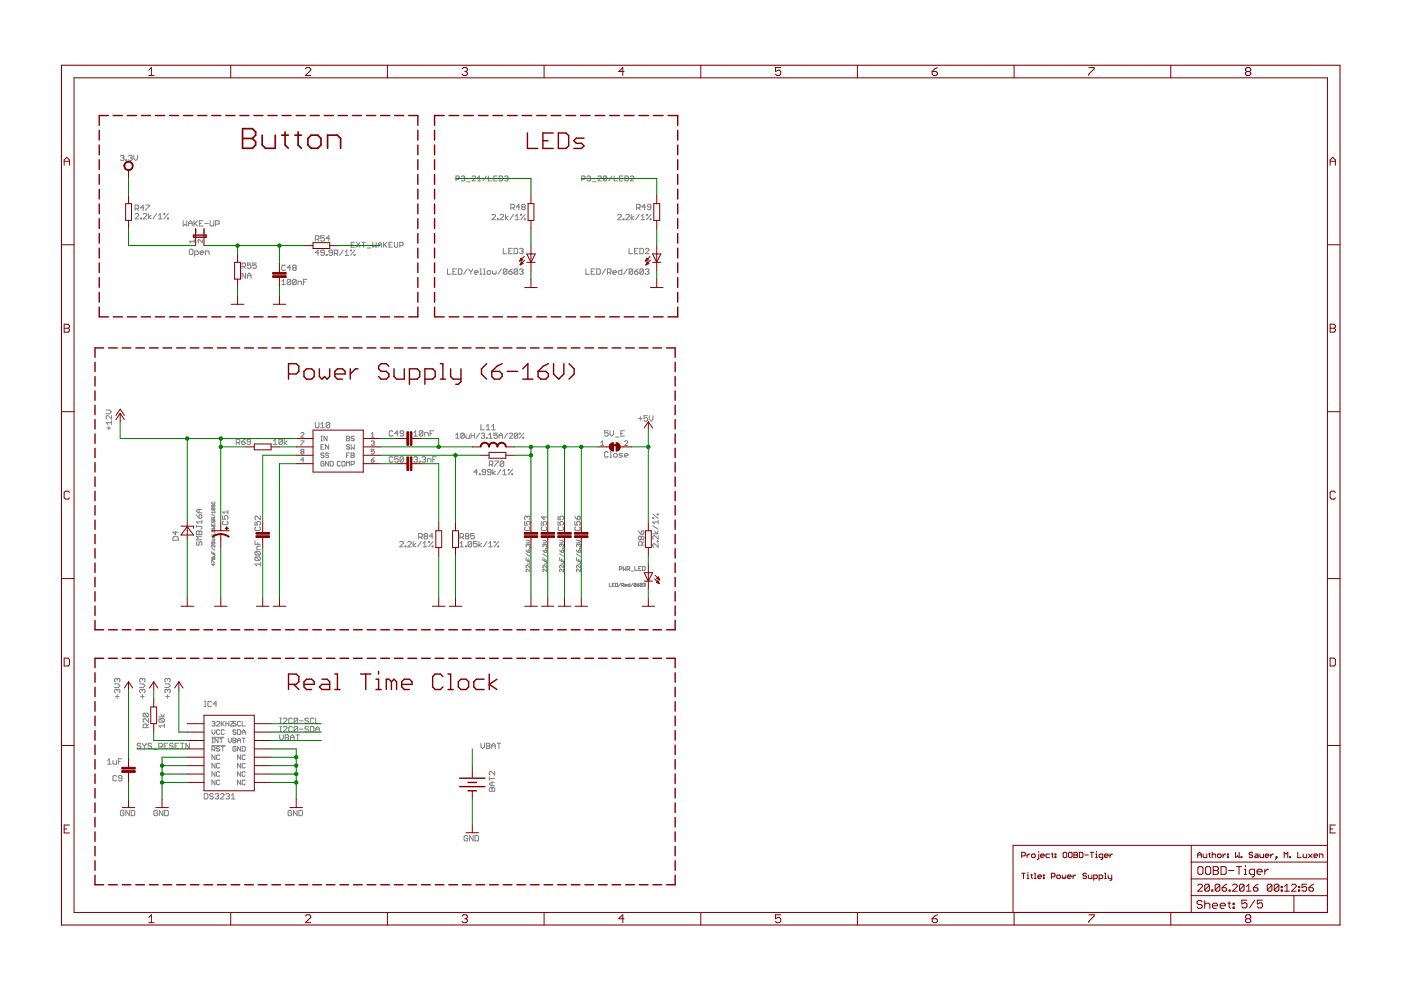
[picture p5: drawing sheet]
<svg xmlns="http://www.w3.org/2000/svg" width="420mm" height="297mm" viewBox="0 0 420 297" stroke-linecap="round" stroke-linejoin="round" font-family="sans-serif">
<g fill="none" stroke="#808080" stroke-width=".3">
<path d="M36.1 46.8l.3-.3h.5l.3 .3-.3 .5M36.6 47.3h.3M36.9 47.3l.3 .3-.3 .5h-.5l-.3-.2M37.7 47.9h.3v.2h-.3zM38.5 46.8l.3-.3h.5l.3 .3-.3 .5M39.1 47.3h.2M39.3 47.3l.3 .3-.3 .5h-.5l-.3-.2M40.2 46.5v1.1l.5 .5 .5-.5v-1.1M136.8 53.7h.7l.2-.2-.2-.8h-.7v1.5M138.4 53l.2-.3h.5l.3 .3-.3 .5M138.9 53.5h.2M139.1 53.5l.3 .2-.3 .5-.7-.2"/>
<path d="M140 54.5h1M141.6 53l.3-.3h.4l.3 .3v.3l-1 .9h1M143.2 53.3l.5-.6v1.5M143.2 54.2h1M145.8 52.7l-1 1.5M146.5 52.7v1.5h1M148.1 53.5h.5M149.1 52.7h-1v1.5h1M149.7 52.7h.8l.2 .3v1l-.2 .2h-.8zM151.3 53l.3-.3h.5l.2 .3-.2 .5M151.8 53.5h.3M152.1 53.5l.2 .2-.2 .5h-.5l-.3-.2"/>
<path d="M174.5 53.7h.7l.3-.2v-.5l-.3-.3h-.7v1.5M176.1 53l.2-.3h.5l.3 .3-.3 .5M176.6 53.5h.2M176.8 53.5l.3 .2-.3 .5-.7-.2M177.7 54.5h1M179.3 53l.3-.3h.5l.2 .3v.3l-1 .9h1M181.9 53l-.2-.3h-.5l-.2 .3v1M181.9 53v1l-.2 .2h-.5l-.2-.2M181.9 53l-.9 1M183.6 52.7l-1 1.5M184.2 52.7v1.5h1M185.8 53.5h.5"/>
<path d="M186.8 52.7h-1v1.5h1M187.4 52.7h.8l.2 .3v1l-.2 .2h-.8zM189 53l.3-.3h.5l.2 .3v.3l-1 .9h1M40.5 64.3l.3-.3h.5l.3 .3v.2l-1.1 1.1h1.1M40.5 62.6h.8l.3-.3v-.5l-.3-.3h-.8v1.6M41 62.6l.6 .5M42.1 65.3h.3v.3h-.3zM42.9 64.3l.3-.3h.6l.2 .3v.2l-1.1 1.1h1.1M43.2 62.3h-1.1l.8-.8v1.6M43.8 61.5h1v.3l-1 1v.3M44.6 64v1.6M45.4 64.5l-.8 .6 .8 .5"/>
<path d="M47 64l-1.1 1.6M47.5 65.6h1.1M47.5 64.5l.6-.5v1.6M49.1 64h.3v.3h-.3zM50.2 65.3h.3v.3h-.3zM50.5 64l-1.4 1.6M54.9 66.1v1.7l.6-.6 .5 .6v-1.7M56.6 67.8v-1.1l.5-.6 .5 .6v1.1M56.6 67h1M57 74.7h.6l.2 .3v1l-.2 .3h-.6l-.2-.3v-1zM58.2 66.1v1.7M58.3 72.3h-1.4l.4 .5"/>
<path d="M58.3 71.9v.9M58.4 76.3h.8l.3-.3v-.5l-.3-.3h-.8v1.6M58.4 67l.8 .8M59.2 66.1l-1 1.1M59.8 67h.5M60 75.8h1.1l-.3-.6h-.5l-.3 .3v.5l.3 .3h.5M60.8 71.9v.9l-1-.9-.4 .2 .2 .7M60.9 66.1h-1.1v1.7h1.1M61.4 67h1.1M61.6 76.3v-1.1h.8l.3 .3v.8M63 66.1v1.4l.3 .3h.5l.3-.3v-1.4M64.7 67.2h.8l.2-.2v-.6l-.2-.3h-.8v1.7"/>
<path d="M72.6 79.9h.8l.2-.2v-.6l-.2-.3h-.8v1.7M73.1 79.9l.5 .6M75.3 78.8h-1.1v.9l.8-.3 .3 .3v.5l-.3 .3h-.5l-.3-.3M76.9 78.8h-1.1v.9l.5-.3 .6 .3v.5l-.3 .3h-.5l-.3-.3M85.6 79.7l-.3-.2h-.5l-.3 .2v1.1l.3 .3h.5l.3-.3M94.6 71.7h.8l.3-.2v-.6l-.3-.2h-.8v1.6M95.1 71.7l.6 .6M95.7 75.8h-1.1l.8-.8v1.6M97.3 75.8h-.8l-.3-.3 .3-.5h.5l.3 .2v1.1l-.3 .3h-.5l-.3-.3M97.3 70.7h-1.1v.8l.8-.3 .3 .3v.5l-.3 .3h-.5l-.3-.3M97.8 76.3h.3v.3h-.3zM98.9 71.5h-1.1l.8-.8v1.6"/>
<path d="M99.7 75.8h-.8l-.3-.3 .3-.5h.5l.3 .2v1.1l-.3 .3h-.5l-.3-.3M100.2 76h.8l.3-.2v-.6l-.3-.2h-.8v1.6M100.8 76l.5 .6M102.9 75l-1 1.6M103.5 76.6h1.1M103.5 75.5l.5-.5v1.6M105.1 75h.3v.2h-.3zM105.3 73.4h.5M106.2 76.3h.2v.3h-.2zM106.3 72.6h-1v1.5h1M106.4 75l-1.3 1.6M106.9 72.6l1 1.5"/>
<path d="M107.9 72.6l-1 1.5M108.6 72.6h1M109.1 72.6v1.5M110.2 74.3h1M111.8 72.6v1.5l.5-.5 .5 .5v-1.5M113.4 73.4h1M113.4 74.1v-1l.5-.5 .5 .5v1M115 72.6v1.5M115.3 73.4l.7 .7M116 72.6l-1 1M116.7 73.4h.5M117.6 72.6h-.9v1.5h.9"/>
<path d="M118.3 72.6v1.3l.2 .2h.5l.3-.2v-1.3M119.9 73.6h.7l.3-.2v-.5l-.3-.3h-.7v1.5M147.5 64.5l.3-.2h.5l.3 .2v.3l-1.1 1.1h1.1M149.1 65.6h.3v.3h-.3zM149.9 64.5l.3-.2h.6l.2 .2v.3l-1.1 1.1h1.1M150.9 74.4v1.7h1.1M151.6 64.3v1.6M152.4 64.8l-.8 .5 .8 .6M152.6 75.2h.5M153.2 62.3h.8l.3-.3v-.5l-.3-.3h-.8v1.6M153.6 74.4h-1v1.7h1M153.7 62.3l.6 .5"/>
<path d="M154 64.3l-1.1 1.6M154.2 74.4h.8l.3 .3v1.1l-.3 .3h-.8zM154.5 65.9h1.1M154.5 64.8l.6-.5v1.6M155.8 74.7l.3-.3h.5l.3 .3-.3 .5M155.9 62h-1.1l.8-.8v1.6M156.2 64.3h.2v.2h-.2zM156.3 75.2h.3M156.6 75.2l.3 .3-.3 .6h-.5l-.3-.3M156.7 62l-.3-.2 .3-.6h.5l.3 .3-.3 .5M156.7 62l-.3 .3 .3 .5h.5l.3-.2-.3-.6M156.7 62h.5"/>
<path d="M157.2 65.6h.3v.3h-.3zM157.5 64.3l-1.3 1.6M185.2 64.5l.3-.2h.6l.2 .2v.3l-1.1 1.1h1.1M186.9 65.6h.2v.3h-.2zM187.7 64.5l.2-.2h.6l.2 .2v.3l-1 1.1h1M188.7 74.4v1.7h1M189.3 64.3v1.6M190.1 64.8l-.8 .5 .8 .6M190.3 75.2h.5M190.9 62.3h.8l.3-.3v-.5l-.3-.3h-.8v1.6M191.3 74.4h-1v1.7h1M191.5 62.3l.5 .5"/>
<path d="M191.7 64.3l-1.1 1.6M191.9 74.4h.8l.3 .3v1.1l-.3 .3h-.8zM192.3 65.9h1M192.3 64.8l.5-.5v1.6M193.5 74.7l.3-.3h.5l.3 .3v.3l-1.1 1.1h1.1M193.6 62h-1.1l.8-.8v1.6M193.9 64.3h.2v.2h-.2zM195 65.6h.2v.3h-.2zM195.2 62h-.8l-.2-.2 .2-.6h.6l.2 .3v1.1l-.2 .2h-.6l-.2-.2M195.2 64.3l-1.3 1.6M73.6 81.9v1.6l-1-1.6v1.6M74.2 83.5v-1.1l.5-.5 .6 .5v1.1"/>
<path d="M74.2 82.7h1.1M84.5 84.3l.5-.6v1.6M84.5 85.3h1.1M87.2 84v1.1l-.3 .2h-.5l-.3-.2M87.2 84l-.3-.3h-.5l-.3 .3v1.1M87.2 84l-1.1 1.1M87.2 80.3h-1.1l.8-.8v1.6M88 80.3l-.2-.3 .2-.5h.6l.2 .2-.2 .6M88 80.3l-.2 .2 .2 .6h.6l.2-.3-.2-.5M88 80.3h.6M88.8 84v1.1l-.2 .2h-.6l-.2-.2M88.8 84l-.2-.3h-.6l-.2 .3v1.1"/>
<path d="M88.8 84l-1 1.1M89.4 85.3v-1h.8l.2 .2v.8M91 84.5h.5M92.1 83.7h-1.1v1.6M134.2 80.6v1.6h1.1M135.8 81.4h.6M136.9 80.6h-1.1v1.6h1.1M137.4 80.6h.8l.3 .3v1l-.3 .3h-.8zM140.1 80.6l-1 1.6M140.7 80.6l.5 .8M141.2 81.4v.8M141.8 80.6l-.6 .8"/>
<path d="M142.3 81.7h1.1l-.3-.6h-.5l-.3 .3v.5l.3 .3h.5M143.9 82.2h.6M143.9 80.6h.3v1.6M145 82.2h.5M145 80.6h.3v1.6M146.3 81.1h.6l.3 .3v.5l-.3 .3h-.6l-.2-.3v-.5zM147.7 81.1v.8l.3 .3 .3-.3 .2 .3 .3-.3v-.8M150.4 80.6l-1.1 1.6M152 80.9v1l-.3 .3h-.5l-.3-.3M152 80.9l-.3-.3h-.5l-.3 .3v1M152 80.9l-1.1 1M152.6 81.4h.8l.2 .5-.2 .3h-.6l-.2-.3z"/>
<path d="M153.6 80.6l-1 .8M155.3 80.9v1l-.3 .3h-.5l-.3-.3M155.3 80.9l-.3-.3h-.5l-.3 .3v1M155.3 80.9l-1.1 1M155.8 80.9l.3-.3h.5l.3 .3-.3 .5M156.3 81.4h.3M156.6 81.4l.3 .3-.3 .5h-.5l-.3-.3M175.7 80.6v1.6h1.1M177.3 81.4h.6M178.4 80.6h-1.1v1.6h1.1M178.9 80.6h.8l.3 .3v1l-.3 .3h-.8zM181.6 80.6l-1 1.6"/>
<path d="M182.2 81.7h.8l.3-.3v-.5l-.3-.3h-.8v1.6M182.7 81.7l.6 .5M183.8 81.7h1.1l-.3-.6h-.5l-.3 .3v.5l.3 .3h.5M186.5 80.6v1.6h-.8l-.3-.3v-.5l.3-.3h.8M188.1 80.6l-1.1 1.6M189.7 80.9v1l-.2 .3h-.6l-.2-.3M189.7 80.9l-.2-.3h-.6l-.2 .3v1M189.7 80.9l-1 1M190.3 81.4h.8l.2 .5-.2 .3h-.6l-.2-.3zM191.3 80.6l-1 .8M193 80.9v1l-.3 .3h-.5l-.3-.3M193 80.9l-.3-.3h-.5l-.3 .3v1"/>
<path d="M193 80.9l-1.1 1M193.5 80.9l.3-.3h.5l.3 .3-.3 .5M194.1 81.4h.2M194.3 81.4l.3 .3-.3 .5h-.5l-.3-.3M31.8 122.9h1.1l.5 .5-.5 .6h-1.1M32.1 128.3h1.1M32.6 127.8v1M33.4 126.7h-1.6l.6 .5M33.4 124.5v1.1l-1-1.1-.6 .3v.5l.3 .3M33.4 126.2v1M70.8 132.7h.8l.3-.3v-.5l-.3-.3h-.8v1.6M71.4 132.7l.5 .5"/>
<path d="M72.5 132.4h.8l.3 .6-.3 .2h-.6l-.2-.2zM73.6 131.6l-1.1 .8M75.2 132.4h-.8l-.3-.2 .3-.6h.5l.3 .3v1.1l-.3 .2h-.5l-.3-.2M82 132.2l.5-.6v1.6M82 133.2h1.1M84.7 131.9v1.1l-.3 .2h-.5l-.3-.2M84.7 131.9l-.3-.3h-.5l-.3 .3v1.1M84.7 131.9l-1.1 1.1M85.2 131.6v1.6M86 132.2l-.8 .5 .8 .5M90.2 129.9l.3-.3 .6 .3-.9 1.1h.9M90.2 132.1h.9l-.9 1.4"/>
<path d="M90.5 135.4l-.3-.3 .3-.4 .6 .2-.2 .5M90.5 135.4l-.3 .2 .3 .5 .6-.3-.2-.4M90.5 135.4h.4M91.1 137.9h-.9l.7-.7v1.4M94.6 126.6v1.4l.2 .2h.6l.3-.2v-1.4M96.2 128.2h1.1M96.2 127.1l.5-.5v1.6M96.2 130.7h.5M96.2 132.1h.5M96.2 133.9h.5M96.5 130.7v1.4M97.2 133.3h-1v1.3h1"/>
<path d="M97.2 138.5l-.3-.2-.7 .2v.9l.3 .3h.4l.3-.3v-.4h-.5M97.2 136l-.3-.2-.7 .2 .3 .5h.4l.3 .2-.3 .5-.7-.3M98.1 130.7v1.4l-.9-1.4v1.4M98.6 136l-.7-.2-.3 .4 .3 .3h.4l.3 .4-.3 .3h-.4l-.3-.3M98.6 133.3v1.3l-1-1.3v1.3M98.6 138.3v1.4l-1-1.4v1.4M98.9 126.9l-.3-.3h-.5l-.3 .3v1.1M98.9 126.9v1.1l-.3 .2h-.5l-.3-.2M98.9 126.9l-1.1 1.1M99 138.3h.7l.2 .2v.9l-.2 .3h-.7zM102.1 138.5l-.3-.2h-.4l-.2 .2v.9l.2 .3 .7-.3M102.5 138.5l.3-.2 .7 .2v.9l-.3 .3-.7-.3z"/>
<path d="M103.9 130.7h.7l.2 .3-.2 .4 .2 .5-.2 .2h-.7zM103.9 136.5h.5M103.9 139.7v-1.4l.5 .4 .4-.4v1.4M103.9 131.4h.7M104.8 133.5l-.2-.2-.7 .2 .3 .4h.4l.2 .3-.2 .4-.7-.2M104.8 135.8h-.9v1.4M105.3 133.3v1.3l.5-.4 .4 .4v-1.3M105.3 135.8h.7l.2 .2-.2 .5 .2 .4-.2 .3h-.7zM105.3 139.2h.7l.2-.7-.2-.2h-.7v1.4M105.3 136.5h.7M106.2 131l-.7-.3-.2 .5 .7 .2 .2 .5-.2 .2-.7-.2M111.3 137.9h.7l.2 .4-.6 .3z"/>
<path d="M111.3 130.1l.5-.5v1.4M111.3 131h.9M111.3 132.4l.7-.3 .2 .3-.2 .4M111.8 132.8h.2M112 132.8l.2 .3-.2 .4-.7-.2M112.2 134.7h-.9v.7l.5-.3 .4 .3-.2 .7-.7-.3M112.2 137.2l-.9 .7M117.8 129.4l-.3-.3h-.5l-.3 .3v1.1l.3 .2h.5l.3-.2M117.8 137.2l-.3-.3h-.5l-.3 .3v1.1l.3 .2h.5l.3-.2M119.4 129.9h-1l.8-.8v1.6M119.4 136.9h-1v.8l.8-.2 .2 .2v.6l-.2 .2h-.6l-.2-.2M121.1 129.9h-.9l-.2-.2 .2-.6h.6l.3 .3v1.1l-.3 .2h-.6l-.2-.2"/>
<path d="M121.1 137.2l-.3-.3h-.6l-.2 .3v1.1M121.1 137.2v1.1l-.3 .2h-.6l-.2-.2M121.1 137.2l-1.1 1.1M124.1 129.7l.6-.6v1.6M124.1 130.7h1.1M124.1 137.2l.3-.3h.5l.3 .3-.3 .5M124.7 137.7h.2M124.9 137.7l.3 .3-.3 .5h-.5l-.3-.2M125.7 138.3h.3v.2h-.3zM126.6 137.2l.2-.3h.6l.2 .3-.2 .5M126.8 129.4v1.1l-.3 .2h-.5l-.3-.2M126.8 129.4l-.3-.3h-.5l-.3 .3v1.1"/>
<path d="M126.8 129.4l-1.1 1.1M127.1 137.7h.3M127.4 130.7v-1h.8l.2 .2v.8M127.4 137.7l.2 .3-.2 .5h-.6l-.2-.2M128.2 138.5v-1h.8l.2 .2v.8M129 129.9h.5M129.8 137.7h.5M130 129.1h-1v1.6M130.9 136.9h-1.1v1.6M136.7 130.3l.5-.5v1.6M136.7 131.4h1M139.2 130.1v1l-.2 .3h-.5l-.3-.3"/>
<path d="M139.2 130.1l-.2-.3h-.5l-.3 .3v1M139.2 130.1l-1 1M139.7 130.3v.8l.3 .3h.8v-1.1M141.3 129.8v1.6M141.3 130.6h1M142.3 129.8v1.6M143.8 129.8l-1 1.6M144.2 127.2v1.6h1.1M144.3 130.1l.3-.3h.5l.2 .3-.2 .5M144.8 130.6h.3M145.1 130.6l.2 .3-.2 .5h-.5l-.3-.3M145.8 131.1h.3v.3h-.3z"/>
<path d="M145.9 128.8h1M145.9 127.8l.5-.6v1.6M146.6 131.4h1M146.6 130.3l.5-.5v1.6M146.7 139.3h.9l.2-.3v-.5l-.2-.3h-.9v1.6M147.3 139.3l.5 .5M147.5 128.8h1M147.5 127.8l.5-.6v1.6M148.4 138.2h1v.3l-1 1v.3M149.2 129.8h-1.1v.8l.8-.3 .3 .3v.5l-.3 .3h-.5l-.3-.3M149.7 130.6h1M149.7 131.4v-1.1l.5-.5 .5 .5v1.1"/>
<path d="M151.1 138.5l-.3-.3h-.5l-.3 .3v1M151.1 138.5v1l-.3 .3h-.5l-.3-.3M151.1 138.5l-1.1 1M152.2 129.8l-1 1.6M152.7 130.1l.3-.3h.5l.2 .3v.2l-1 1.1h1M155.3 130.1v1l-.3 .3h-.5l-.3-.3M155.3 130.1l-.3-.3h-.5l-.3 .3v1M155.3 130.1l-1.1 1M155.8 129.8h.2v.3h-.2zM156.8 131.1h.3v.3h-.3zM157.1 129.8l-1.3 1.6M180.2 133.5h.9"/>
<path d="M180.2 132.6l.5-.5v1.4M182.4 129.1h-1.1v.8l.5-.2 .6 .2v.6l-.3 .2h-.5l-.3-.2M182.4 135.7l-.3-.3h-.5l-.3 .3v1.1l.3 .2h.5l.3-.2M182.9 135.4h.3v1.6M182.9 137h.6M182.9 129.1v1.1l.6 .5 .5-.5v-1.1M184 136.2l.3-.2h.5l.3 .2v.6l-.3 .2h-.5l-.3-.2zM184.6 131h1M186.2 129.9h.5M186.7 136h-.8l-.3 .2 1.1 .6-.3 .2h-.8M187.3 129.1h-1.1v1.6h1.1M187.3 136.5h1l-.2-.5h-.6l-.2 .2v.6l.2 .2h.6"/>
<path d="M187.3 132.4l.2-.3 .7 .3-.9 1.1h.9M191.5 125.4h1.1M192 124.9v1M194.2 124.6h-1.1v.8l.6-.3 .5 .3v.5l-.3 .3h-.5l-.3-.3M194.7 124.6v1.1l.6 .5 .5-.5v-1.1M52.7 159.2v1.1l-.8-.8h1.6M58.9 157.5v.6M58.9 159.4l.3-.3 .5 .3 .6-.3 .2 .3v.8h-1.6zM58.9 157.8h1.4l.2 .3-.2 .5M58.9 154.3l.8 1M59.7 154.5l.6-.2 .2 .2v.6l-.2 .2h-.6zM59.7 152.7v1"/>
<path d="M59.7 159.4v.8M60.5 155.9v1.1M60.5 156.4h-1.6l.6 .6M60.5 152.7h-1l-.6 .5 .6 .5h1M63.5 151.4v.6h.5l-.2-.5 .5-.1v.6M63.5 156.9v.6h.9v-.6M63.5 158.9l.8-.1 .1 .4-.7 .2zM63.5 157.8h.9l-.3 .4 .3 .3h-.9M63.5 154.1l.9 .7M63.7 156l-.2 .5 .3 .1 .2-.5 .3-.1v.6M63.7 152.3l.6 .6M63.7 150.4l-.2 .2 .2 .5h.6v-.7"/>
<path d="M63.7 152.3l-.2 .5 .8 .1M63.7 152.3h.6v.6M64 157.2v.3M64.1 155.7l-.1-.6-.5 .1v.5h.9M64.4 153.2v.6M64.4 159.7v.6h-.9M64.4 155.1l-.3 .3M64.4 153.5h-.9l.3 .3M66.8 154.6v1h.8l-.3-.8 .3-.2h.5l.3 .2v.6l-.3 .2M67 156.2l-.2 .2v.6l.2 .3h1.1l.3-.3v-.6l-.3-.2M68.4 153v1M68.4 153.5h-1.6l.5 .5"/>
<path d="M76.5 156.3v1.1h.8l-.3-.8 .3-.3h.5l.3 .3v.5l-.3 .3M76.7 157.9l-.2 .3v.5l.2 .3h1.1l.3-.3v-.5l-.3-.3M78.1 154.7v1.1l-1.1-1.1-.5 .3v.5l.2 .3M142.3 159.9h-1.1v.8l.5-.2 .6 .2v.6l-.3 .2h-.5l-.3-.2M143.2 141.5h-1.1l.8-.8v1.6M143.7 142h.3v.3h-.3zM145.6 141.5h-.8l-.2-.3 .2-.5h.6l.2 .2v1.1l-.2 .3h-.6l-.2-.3M147.3 141.5h-.8l-.3-.3 .3-.5h.5l.3 .2v1.1l-.3 .3h-.5l-.3-.3M147.8 140.7v1.6M148.6 141.2l-.8 .6 .8 .5M150.2 140.7l-1 1.6M150.8 142.3h1"/>
<path d="M150.8 141.2l.5-.5v1.6M152.4 140.7h.3v.2h-.3zM153.5 142h.2v.3h-.2zM153.7 140.7l-1.3 1.6M157.3 156.3v1.1h.8l-.3-.5 .3-.6h.5l.3 .3v.5l-.3 .3M157.6 157.9l-.3 .3v.5l.3 .3h1l.3-.3v-.5l-.3-.3M158.1 155l.3-.3 .5 .3v.5l-.3 .3M158.1 155l-.3-.3-.5 .3v.5l.3 .3M158.1 155v.2M162.3 156.3v1.1h.8l-.2-.5 .2-.6h.6l.2 .3v.5l-.2 .3M162.6 157.9l-.3 .3v.5l.3 .3h1.1l.2-.3v-.5l-.2-.3M163.1 154.7v1.1l-.8-.8h1.6"/>
<path d="M167.4 154.7v1.1h.8l-.3-.6 .3-.5h.5l.3 .3v.5l-.3 .3M167.4 156.3v1.1h.8l-.3-.5 .3-.6h.5l.3 .3v.5l-.3 .3M167.6 157.9l-.2 .3v.5l.2 .3h1.1l.3-.3v-.5l-.3-.3M172.4 156.3v1.1h.8l-.3-.8 .3-.3h.5l.3 .3v.5l-.3 .3M172.4 154.7l.8 1.1M172.7 157.9l-.3 .3v.5l.3 .3h1l.3-.3v-.5l-.3-.3M173.2 155l.3-.3 .5 .3v.5l-.3 .3h-.5zM191.5 159.1l.8 1.1M192.3 159.4l.3-.3 .5 .3v.5l-.3 .3h-.5zM195.8 155.1h.2v.3h-.2zM195.8 160h1.6M195.8 157.6l1.6 1"/>
<path d="M195.8 154.1l1.6 1.3M196.3 159.2l.5 .8 .6-.8M197.1 154.1h.3v.2h-.3zM197.4 156v1M197.4 156.5h-1.6l.5 .5M52.1 160.9h1.1l.3 .2v.8h-1.6v-.8zM59.2 162.4l-.3 .2v.6l.6 .2 .2-.2v-.6l.6-.2 .2 .2v.6l-.2 .2M60.5 160.7h-1.6l.6 .6-.6 .5h1.6M63.5 168.7v-.7l.9 .7M63.5 162.5v.6h.5l-.2-.5 .5-.1v.6M63.5 165.2v.7h.9M63.5 164.3l.9 .7"/>
<path d="M63.5 161.5h.6l.3 .4-.3 .3h-.6M63.5 160.6l.9 .6M63.7 167.1l-.2 .5 .8 .1M63.7 167.1h.6v.6M63.7 167.1l.6 .6M63.8 166.2h.6l-.1 .6h-.5M64 169v.6l-.5-.5h.9M64 165.6v.3M64.4 163.4v.6l-.6-.6-.3 .2 .2 .4M76.5 162.1v1.1h1.6M76.7 165.3h1.1l.3 .3v.5l-.3 .3M76.7 166.9h1.1l.3 .3v.5l-.3 .3"/>
<path d="M76.7 166.9l-.2 .3v.5l.2 .3h1.1M76.7 165.3l-.2 .3v.5l.2 .3h1.1M76.7 166.9l1.1 1.1M76.7 165.3l1.1 1.1M77.3 162.6v.6M78.1 169.1h-1.6l.5 .5M78.1 168.6v1M78.1 163.7h-.8l-.3 .3v.8h1.1M119.9 162.6l.2-.3h.6l.2 .3v.3l-1 1h1M121.5 163.7h.3v.2h-.3zM122.3 162.6l.3-.3h.5l.3 .3v.3l-1.1 1h1.1M123.9 162.3v1.6"/>
<path d="M124.7 162.9l-.8 .5 .8 .5M125.5 161h.8l.3-.3v-.5l-.3-.3h-.8v1.6M126.1 161l.5 .5M126.3 162.3l-1 1.6M126.9 163.9h1.1M126.9 162.9l.5-.6v1.6M127.4 160.7h.6M127.4 160.7l-.2-.2 .2-.6h.6l.2 .3-.2 .5M127.4 160.7l-.2 .3 .2 .5h.6l.2-.2-.2-.6M128.5 162.3h.3v.3h-.3zM129.6 163.7h.3v.2h-.3zM129.9 160.7h-1.1l.8-.8v1.6"/>
<path d="M129.9 162.3l-1.4 1.6M137.9 162.9l.6-.6v1.6M137.9 163.9h1.1M137.9 161h.8l.3-.3v-.5l-.3-.3h-.8v1.6M138.5 161l.5 .5M139.6 163.7h.2v.2h-.2zM139.8 160.7l-.2-.2 .2-.6h.6l.2 .3-.2 .5M139.8 160.7l-.2 .3 .2 .5h.6l.2-.2-.2-.6M139.8 160.7h.6M141.5 162.6v1.1l-.3 .2h-.5l-.3-.2M141.5 162.6l-.3-.3h-.5l-.3 .3v1.1M141.5 162.6l-1.1 1.1"/>
<path d="M143.1 162.3h-1.1v.8l.5-.2 .6 .2v.6l-.3 .2h-.5l-.3-.2M143.6 162.3v1.6M144.4 162.9l-.8 .5 .8 .5M146 162.3l-1 1.6M146.6 163.9h1.1M146.6 162.9l.5-.6v1.6M148.2 162.3h.3v.3h-.3zM149.3 163.7h.2v.2h-.2zM149.5 162.3l-1.3 1.6M157.8 167.2v.7h1.1M157.8 166l1.1 .8M157.8 164.8l.6 .8"/>
<path d="M157.8 161.9h.8l.3 .4-.3 .4h-.8M158.2 168.3h.7l-.2 .8h-.5M158.4 163.3l-.2-.2-.4 .2 .2 .6M158.4 163.3l.2-.2 .3 .2-.2 .6M158.4 165l.3-.2 .2 .6-.5 .2zM158.4 163.3v.2M158.4 167.5v.4M158.7 164.3l.2 .1zM158.9 169.5v.7l-.7-.7-.4 .2 .2 .5M158.9 170.6v.8l-.7-.8-.4 .2 .2 .6M162.8 167.2v.7h1.2M162.8 161.9h.8l.4 .4-.4 .4h-.8"/>
<path d="M162.8 166l1.2 .8M162.8 164.8l.6 .8M163.2 168.3h.8v.6l-.8 .2M163.4 163.3l-.2-.2-.4 .2 .2 .6M163.4 163.3l.2-.2 .4 .2-.2 .6M163.4 165l.4-.2 .2 .6-.6 .2zM163.4 163.3v.2M163.4 167.5v.4M163.8 164.3l.2 .1zM164 170.6v.8l-.8-.8-.4 .2 .2 .6M164 169.5v.7l-.8-.7-.4 .2 .2 .5M167.8 167.2v.7h1.2"/>
<path d="M167.8 161.9h.8l.4 .4-.4 .4h-.8M167.8 166l1.2 .8M167.8 164.8l.6 .8M168.2 168.3h.8v.6l-.8 .2M168.4 163.3l-.2-.2-.4 .2 .2 .6M168.4 163.3l.2-.2 .4 .2-.2 .6M168.4 165l.2-.2 .4 .2-.2 .6h-.4zM168.4 163.3v.2M168.4 167.5v.4M168.8 164.3l.2 .1zM169 170.6v.8l-.8-.8-.4 .2 .2 .6M169 169.5v.7l-.8-.7-.4 .2 .2 .5"/>
<path d="M172.9 167.2v.7h1.1M172.9 161.9h.7l.4 .4-.4 .4h-.7M172.9 166l1.1 .8M172.9 164.8l.5 .8M173.2 168.3h.8l-.2 .8h-.6M173.4 163.3l-.2-.2-.3 .2 .2 .6M173.4 163.3l.2-.2 .4 .2-.2 .6M173.4 165l.4-.2 .2 .6-.6 .2zM173.4 163.3v.2M173.4 167.5v.4M173.8 164.3l.2 .1zM174 170.6v.8l-.8-.8-.3 .2 .2 .6"/>
<path d="M174 169.5v.7l-.8-.7-.3 .2 .2 .5M182.7 174.8v1h.7M183.7 175.3h.3M184.3 174.8h-.6v1h.6M184.6 174.8l.6 .2-.1 .8h-.5zM185.8 170.6l.7-.2-.2-.6h-.5v1.2M186.1 174.8l-.6 1M186.4 175.5h.5l.2-.5-.7-.2v1M186.8 175.5l.3 .3M186.9 169.8v1.2l.4-.4 .4 .4v-1.2M187.4 175.5h.6l-.2-.3-.4 .1v.3l.4 .2M188.1 170.6l.7-.2-.1-.6h-.6v1.2"/>
<path d="M188.5 170.6l.3 .4M188.9 174.8v1h-.5l-.1-.5 .6-.1M189.2 171.2h.8M189.8 174.8l-.6 1M190.4 169.8v1.2h.8M190.8 175v.6h-.7M190.8 175l-.5-.2-.2 .8M190.8 175l-.7 .6M191.1 175.3h.4l.2 .3-.5 .2zM191.5 170.4h.4M191.7 174.8l-.6 .5M192.3 161l.3-.3 .5 .3v.5l-.3 .3-.5-.3"/>
<path d="M192.3 161l-.3-.3-.5 .3v.5l.3 .3 .5-.3M192.3 161v.5M192.3 169.8h-.8v1.2h.8M192.6 163.4v-.8l-.3-.3h-.5l-.3 .3v.8h1.6M192.6 175l-.4-.2-.2 .8M192.6 175v.6h-.6M192.6 175l-.6 .6M192.7 169.8l.8 .2v.8l-.2 .2h-.6zM192.9 175l.5-.2v.5M193.1 162.3l-.5 .6M193.2 175.3h.2M193.4 175.3v.5l-.5-.2"/>
<path d="M197.1 162.2h.3v.2h-.3zM197.4 160.5v1.1l-1.1-1.1h-.3l-.2 .3v.6l.2 .2M197.4 163v1l-1.1-1-.5 .2v.6l.2 .2M34.4 205h1l.6 .5-.6 .6h-1M34.6 208.8h1.1M35.2 203.6v.3M35.2 206.9v.2M35.2 208.2v1.1M35.2 206.9l-.3-.3-.5 .3v.5l.2 .3M35.2 203.6l-.3-.2-.5 .2v.6l.2 .2M35.2 206.9l.2-.3 .6 .3v.5l-.3 .3M35.2 203.6l.2-.2 .6 .2v.6l-.3 .2"/>
<path d="M41.9 205h1.1l.5 .5-.5 .6h-1.1M42.2 208.8h1M42.7 206.9l-.3-.3-.5 .3v.5l.3 .3M42.7 206.9l.3-.3 .5 .3v.5l-.3 .3M42.7 203.6l-.3-.2-.5 .2v.6l.3 .2M42.7 203.6l.3-.2 .5 .2v.6l-.3 .2M42.7 203.6v.3M42.7 206.9v.2M42.7 208.2v1.1M43.2 213.8h1.1l.2 .3v.5l-.2 .3M43.2 213.8l-.3 .3v.5l.3 .3h1.1M43.2 213.8l1.1 1.1"/>
<path d="M44 218.1v-.8l-.3-.3h-.5l-.3 .3v.8h1.6M44.5 215.4v1.1l-1-1.1-.6 .3v.5l.3 .3M44.5 217l-.5 .6M47.7 214.9h1.6M47.9 215.4l-.2 .3v.5l.2 .3h1.1M47.9 215.4h1.1l.3 .3v.5l-.3 .3M47.9 215.4l1.1 1.1M48.2 214.1l.5 .8 .6-.8M49.3 217.6h-1.6l.5 .5M49.3 217v1.1M49.4 205h1.1l.6 .5-.6 .6h-1.1M49.7 208.8h1.1"/>
<path d="M50.2 203.6v.3M50.2 206.9v.2M50.2 208.2v1.1M50.2 203.6l-.2-.2-.6 .2v.6l.3 .2M50.2 206.9l-.2-.3-.6 .3v.5l.3 .3M50.2 206.9l.3-.3 .6 .3v.5l-.3 .3M50.2 203.6l.3-.2 .6 .2v.6l-.3 .2M61.3 211.8h.5M61.3 210.2h.5M61.5 210.2v1.6M63.4 210.5l-.3-.3h-.5l-.3 .3v1l.3 .3h.5l.3-.3M63.6 216.5l.6-.3 .3 .3-.3 .4"/>
<path d="M63.6 218.7v1l.4 .4 .5-.4v-1M64 216.9h.2M64.2 216.9l.3 .2-.3 .5-.6-.2M64.9 216.5l.3-.3 .7 .3-1 1.1h1M65 211h-1l.8-.8v1.6M65.9 219l-.3-.3-.7 .3v.9l.3 .2 .7-.2M66.3 216.2v1.4M66.6 216.9l.7 .7M67.3 219l-.3-.3-.7 .3v.9l.3 .2 .7-.2M67.3 216.2l-1 .9M67.7 216.9h.9M67.7 216.2v1.4"/>
<path d="M68.6 216.2v1.4M69.1 216.2h1.4l.3 .3M69.8 217.4l.3 .2M70 216.2l-.9 1.4h1.4l.3-.2-.3-.5-.7-.2 .3-.5M70.8 219l-.3-.3-.7 .3 .3 .4 .7 .3-.3 .4-.7-.2M71.2 218.7h.7l.3 .3v.9l-.3 .2h-.7zM72.2 216.5l-.3-.3h-.4l-.3 .3v.9l.3 .2 .7-.2M72.6 216.2v1.4h1M72.6 219.4h1M83.9 219.4h.5M83.9 217.7h.5M83.9 216.9h.5"/>
<path d="M83.9 215.2h.5M84.2 215.2v1.7M84.2 217.7v1.7M85 218l.2-.3h.6l.2 .3v.3l-1 1.1h1M85 215.5l.2-.3h.6l.2 .3v.3l-1 1.1h1M87.7 218l-.3-.3h-.6l-.2 .3v1.1l.2 .3h.6l.3-.3M87.7 215.5l-.3-.3h-.6l-.2 .3v1.1l.2 .3h.6l.3-.3M89.3 215.5l-1.1 1.1M89.3 218v1.1l-.3 .3h-.5l-.3-.3M89.3 218l-.3-.3h-.5l-.3 .3v1.1M89.3 215.5l-.3-.3h-.5l-.3 .3v1.1M89.3 215.5v1.1l-.3 .3h-.5l-.3-.3"/>
<path d="M89.3 218l-1.1 1.1M89.8 218.5h1.1M89.8 216h1.1M92.5 218l-.3-.3h-.5l-.3 .6 .3 .2h.5l.3 .6-.3 .3h-.5l-.3-.3M92.5 215.5l-.3-.3h-.5l-.3 .3 .3 .5h.5l.3 .3-.3 .6h-.5l-.3-.3M93.1 217.7h.8l.2 .3v1.1l-.2 .3h-.8zM94.1 215.5l-.2-.3h-.6l-.2 .3v1.1l.2 .3h.6l.2-.3M94.7 218.5h1.1M94.7 215.2v1.7h1.1M94.7 219.4v-1.1l.5-.6 .6 .6v1.1M32.3 228l.5-.6v1.6M32.3 229h1"/>
<path d="M33.9 228v.8l.2 .2h.8v-1M34.9 232.7l-.2-.2h-.6l-.2 .2v1.1l.2 .3h.6l.2-.3M35.5 228.2h.5M36.6 227.4h-1.1v1.6M36.6 233.3h-.8l-.3-.3 .3-.5h.5l.3 .2v1.1l-.3 .3h-.5l-.3-.3M42.2 223.1l-.2-.3h-.6l-.3 .3 .3 .5h.6l.2 .3-.2 .5h-.6l-.3-.3M42.8 222.8v.3l.5 .5M43.3 223.6v.8M43.8 222.8v.3l-.5 .5M45.5 223.1l-.3-.3h-.6l-.2 .5 .2 .3h.6l.3 .5-.3 .3h-.6l-.2-.3M46 224.7h1.1M47.6 223.9h.8l.3-.3v-.5l-.3-.3h-.8v1.6"/>
<path d="M48.2 223.9l.5 .5M49.2 223.6h.6M50.3 222.8h-1.1v1.6h1.1M51.9 223.1l-.2-.3h-.6l-.2 .3 .2 .5h.6l.2 .3-.2 .5h-.6l-.2-.3M52.5 223.6h.5M53.6 222.8h-1.1v1.6h1.1M54.1 222.8h1.1M54.7 222.8v1.6M56.8 222.8v1.6l-1.1-1.6v1.6M61.3 237.9h.8l.2 .2v1.1l-.2 .3h-.8zM63.5 221h3.7M63.5 223.5h4.2"/>
<path d="M63.6 224.7h.6l.3-.2-.3-.7h-.6v1.3M63.6 222.6h.4M63.6 221.3h.4M63.8 221.3v1.3M63.9 238.1l-.2-.2h-.6l-.2 .2 .2 .6h.6l.2 .2-.2 .6h-.6l-.2-.3M64 224.7l.5 .4M64.5 226.3v1.4l-.9-1.4v1.4M64.5 228.8v1.4l-.9-1.4v1.4M64.5 231.3v1.4l-.9-1.4v1.4M64.5 233.8v1.4l-.9-1.4v1.4M64.5 238.1l.3-.2h.5l.3 .2-.3 .6M65 238.7h.3"/>
<path d="M65.3 238.7l.3 .2-.3 .6h-.5l-.3-.3M65.4 221.3v1.3l-.9-1.3v1.3M65.9 224l-.7-.2-.3 .4 .7 .3 .3 .4-.3 .2-.7-.2M65.9 226.5l-.3-.2-.7 .2v.9l.3 .3 .7-.3M65.9 229l-.3-.2-.7 .2v1l.3 .2 .7-.2M65.9 231.5l-.3-.2-.7 .2v1l.3 .2 .7-.2M65.9 234.1l-.3-.3-.7 .3v.9l.3 .2 .7-.2M65.9 221.3h.9M66.1 238.1l.3-.2h.5l.3 .2v.3l-1.1 1.1h1.1M66.3 221.3v1.3M66.3 223.8h1M66.8 223.8v1.3"/>
<path d="M67.7 238.1l.3-.2h.5l.3 .2-.3 .6M68.3 238.7h.2M68.5 221.3v.9l.4 .4 .5-.4v-.9M68.5 238.7l.3 .2-.3 .6h-.5l-.3-.3M69.4 239.5h1M69.4 238.4l.5-.5v1.6M69.8 221.3h.7l.3 .2-.3 .5 .3 .4-.3 .2h-.7zM69.8 222h.7M70.8 224l-.3-.2-.7 .2v.9l.3 .2 .7-.2v-.4h-.5M71.2 222.6v-.9l.5-.4 .5 .4v.9M71.2 222h1M72.2 223.8v1.3l-1-1.3v1.3"/>
<path d="M72.2 226.3v1.4l-1-1.4v1.4M72.2 228.8v1.4l-1-1.4v1.4M72.2 231.3v1.4l-1-1.4v1.4M72.2 233.8v1.4l-1-1.4v1.4M72.6 220.1v-.9l.5-.5 .5 .5v.9M72.6 223.8h.7l.3 .2v.9l-.3 .2h-.7zM72.6 221.3h1M73.1 221.3v1.3M73.6 226.5l-.3-.2-.7 .2v.9l.3 .3 .7-.3M73.6 229l-.3-.2-.7 .2v1l.3 .2 .7-.2M73.6 231.5l-.3-.2-.7 .2v1l.3 .2 .7-.2M73.6 234.1l-.3-.3-.7 .3v.9l.3 .2 .7-.2"/>
<path d="M83.9 220.3v1l.5 .6 .6-.6v-1M85.5 220.3h.8l.3 .2-.3 .6 .3 .5-.3 .3h-.8zM85.5 221.1h.8M87.1 221.9v-1.1l.6-.5 .5 .5v1.1M87.1 221.1h1.1M88.8 220.3h1M89.3 220.3v1.6M144.2 222.8v1.1l.6 .5 .5-.5v-1.1M145.9 222.8h.8l.2 .3-.2 .5 .2 .5-.2 .3h-.8zM145.9 223.6h.8M146.7 232.8v1.1M146.7 233.4h1.7"/>
<path d="M147 236.1l.6 .2 .5-.2 .3 .2v.9h-1.7v-.9zM147.5 223.6h1M147.5 224.4v-1.1l.5-.5 .5 .5v1.1M147.6 234.5v1M147.6 236.3v.9M148.4 231.2v1.1l-1.1-1.1h-.3l-.3 .3v.5l.3 .3M148.4 234.5h-1.1l-.6 .5 .6 .5h1.1M149.1 222.8h1.1M149.6 222.8v1.6M37.2 243.2l-.3-.3h-.5l-.3 .3v1l.3 .3h.5l.3-.3v-.5h-.6M38.8 242.9v1.6l-1.1-1.6v1.6M39.3 242.9h.9l.2 .3v1l-.2 .3h-.9z"/>
<path d="M47.2 243.2l-.2-.3h-.6l-.2 .3v1l.2 .3h.6l.2-.3v-.5h-.5M48.9 242.9v1.6l-1.1-1.6v1.6M49.4 242.9h.8l.3 .3v1l-.3 .3h-.8zM87.5 243.2l-.3-.3h-.5l-.3 .3v1l.3 .3h.5l.3-.3v-.5h-.6M89.1 242.9v1.6l-1.1-1.6v1.6M89.6 242.9h.8l.3 .3v1l-.3 .3h-.8zM140.3 250.7l-.3-.3h-.5l-.3 .3v1.1l.3 .3h.5l.3-.3v-.6h-.6M141.9 250.4v1.7l-1.1-1.7v1.7M142.5 250.4h.8l.2 .3v1.1l-.2 .3h-.8z"/>
</g>
<g fill="none" stroke="#800000" stroke-width=".42">
<path d="M29.8 39.1v2.9M32.5 34.6h-2.7v3M34 34.6h2.7M38.2 34.6h2.7M42.4 34.6h2.7M46.6 34.6h2.8M50.8 34.6h2.8M55.1 34.6h2.7M59.3 34.6h2.7M63.5 34.6h2.7M67.7 34.6h2.7M71.9 34.6h2.8"/>
<path d="M76.2 34.6h2.7M80.4 34.6h2.7M84.6 34.6h2.7M88.8 34.6h2.7M93 34.6h2.8M97.2 34.6h2.8M101.5 34.6h2.7M105.7 34.6h2.7M109.9 34.6h2.7M114.1 34.6h2.8M118.3 34.6h2.8M122.6 34.6h2.7v3"/>
<path d="M125.3 39.1v2.9M130.3 39.1v2.9M133.2 34.6h-2.9v3M134.7 34.6h2.9M139.1 34.6h2.9M143.4 34.6h2.9M147.8 34.6h2.9M152.2 34.6h2.9M156.6 34.6h2.9M158.2 39.9v4.6h3.1M161 34.6h2.9M165.3 34.6h2.9"/>
<path d="M165.9 39.9h-3.1v4.6h3.1M167.4 39.9h2.4l.7 .7v3.1l-.7 .8h-2.4zM169.7 34.6h2.9M174.1 34.6h2.9M178.5 34.6h2.9M182.8 34.6h2.9M187.2 34.6h2.9M191.6 34.6h2.9M196 34.6h2.9M200.3 34.6h2.9v3M203.2 39.1v2.9M29.8 43.5v2.9"/>
<path d="M29.8 47.9v2.9M29.8 52.3v2.9M29.8 56.7v2.9M125.3 43.5v2.9M125.3 47.9v2.9M125.3 52.3v2.9M125.3 56.7v2.9M130.3 43.5v2.9M130.3 47.9v2.9M130.3 52.3v2.9M130.3 56.7v2.9M162.8 42.2h1.6"/>
<path d="M175.2 41.4h-2.4l-.7 .8 .7 .7h1.6l.8 .8-.8 .8h-2.3M203.2 43.5v2.9M203.2 47.9v2.9M203.2 52.3v2.9M203.2 56.7v2.9M29.8 61.1v3M29.8 65.6v2.9M29.8 70v2.9M29.8 74.4v2.9M29.8 78.8v2.9M58 70.5h3.8v.6h-3.8zM58.7 68.6v1.2"/>
<path d="M61.2 68.6v1.2M125.3 61.1v3M125.3 65.6v2.9M125.3 70v2.9M125.3 74.4v2.9M125.3 78.8v2.9M130.3 61.1v3M130.3 65.6v2.9M130.3 70v2.9M130.3 74.4v2.9M130.3 78.8v2.9M203.2 61.1v3"/>
<path d="M203.2 65.6v2.9M203.2 70v2.9M203.2 74.4v2.9M203.2 78.8v2.9M29.8 92.1v2.9h2.7M29.8 83.2v2.9M29.8 87.6v3M34 95h2.7M38.2 95h2.7M42.4 95h2.7M46.6 95h2.8M50.8 95h2.8"/>
<path d="M55.1 95h2.7M59.3 95h2.7M63.5 95h2.7M67.7 95h2.7M71.9 95h2.8M76.2 95h2.7M80.4 95h2.7M84.6 95h2.7M88.8 95h2.7M93 95h2.8M97.2 95h2.8M101.5 95h2.7"/>
<path d="M105.7 95h2.7M109.9 95h2.7M114.1 95h2.8M118.3 95h2.8M125.3 92.1v2.9h-2.7M125.3 83.2v2.9M125.3 87.6v3M130.3 92.1v2.9h2.9M130.3 83.2v2.9M130.3 87.6v3M134.7 95h2.9M139.1 95h2.9"/>
<path d="M143.4 95h2.9M147.8 95h2.9M152.2 95h2.9M156.6 95h2.9M161 95h2.9M165.3 95h2.9M169.7 95h2.9M174.1 95h2.9M178.5 95h2.9M182.8 95h2.9M187.2 95h2.9M191.6 95h2.9"/>
<path d="M196 95h2.9M203.2 92.1v2.9h-2.9M203.2 83.2v2.9M203.2 87.6v3M28.5 108.6v2.8M28.5 112.9v2.8M28.5 117.2v2.8M31.1 104.3h-2.6v2.8M32.6 104.3h2.6M36.7 104.3h2.5M40.7 104.3h2.6M44.8 104.3h2.6"/>
<path d="M48.9 104.3h2.6M53 104.3h2.6M57.1 104.3h2.5M61.2 104.3h2.5M65.2 104.3h2.6M69.3 104.3h2.6M73.4 104.3h2.6M77.5 104.3h2.6M81.6 104.3h2.5M85.6 104.3h2.6M86.5 112.1h2.3l.8-.8v-1.5l-.8-.8h-2.3v4.6M89.7 104.3h2.6"/>
<path d="M91.2 111.3l.7-.7h1.6l.7 .7v1.6l-.7 .7h-1.6l-.7-.7zM93.8 104.3h2.6M95.8 110.6v2.3l.8 .7 .7-.7 .8 .7 .8-.7v-2.3M97.9 104.3h2.6M100.4 112.1h3.1v-.8l-.8-.7h-1.5l-.8 .7v1.6l.8 .7h1.5M102 104.3h2.5M105.1 110.6v3M106 104.3h2.6M107.4 110.6h-.8l-1.5 1.5M110.1 104.3h2.6M114.2 104.3h2.6M116.6 109.8l-.8-.8h-1.5l-.8 .8v.8l.8 .7h1.5l.8 .8v.8l-.8 .7h-1.5l-.8-.7"/>
<path d="M118.2 110.6v2.3l.7 .7h2.3v-3M118.3 104.3h2.6M122.3 104.3h2.6M122.8 113.6h2.3l.8-.7v-1.6l-.8-.7h-2.3v4.6M126.4 104.3h2.6M127.4 113.6h2.4l.7-.7v-1.6l-.7-.7h-2.4v4.6M130.5 104.3h2.6M132.1 109h.7v4.6M132.1 113.6h1.5M134.6 104.3h2.6M135.1 110.6v2.3l.8 .7h2.3M138.2 110.6v3.8l-.7 .8h-.8"/>
<path d="M138.7 104.3h2.6M142.7 104.3h2.7M145.9 109l-1.5 1.6v1.5l1.5 1.5M146.8 104.3h2.6M147.5 111.3h2.3l.8 .8v.8l-.8 .7h-1.5l-.8-.7zM150.6 109l-1.6 .8-1.5 1.5M150.9 104.3h2.6M152.1 111.3h3.1M155 104.3h2.6M156.8 113.6h3M156.8 110.6l1.5-1.6v4.6M159.1 104.3h2.6"/>
<path d="M161.4 111.3h2.3l.8 .8v.8l-.8 .7h-1.5l-.8-.7zM163.2 104.3h2.6M164.5 109l-1.6 .8-1.5 1.5M166 109v3.1l1.6 1.5 1.5-1.5v-3.1M167.2 104.3h2.6M170.6 109l1.6 1.6v1.5l-1.6 1.5M171.3 104.3h2.6M175.4 104.3h2.6M179.5 104.3h2.6M183.6 104.3h2.6M187.6 104.3h2.6M191.7 104.3h2.6"/>
<path d="M195.8 104.3h2.6M199.9 104.3h2.6v2.8M202.5 108.6v2.8M202.5 112.9v2.8M202.5 117.2v2.8M28.5 121.5v2.8M28.5 125.8v2.8M28.5 130.1v2.8M28.5 134.4v2.8M28.5 138.7v2.8M202.5 121.5v2.8M202.5 125.8v2.8"/>
<path d="M202.5 130.1v2.8M202.5 134.4v2.8M202.5 138.7v2.8M28.5 143v2.8M28.5 147.3v2.8M28.5 151.6v2.8M28.5 155.9v2.8M202.5 143v2.8M202.5 147.3v2.8M202.5 151.6v2.8M202.5 155.9v2.8M28.5 160.2v2.8"/>
<path d="M28.5 164.5v2.8M28.5 168.8v2.8M28.5 173.1v2.8M28.5 177.4v2.8M202.5 160.2v2.8M202.5 164.5v2.8M202.5 168.8v2.8M202.5 173.1v2.8M202.5 177.4v2.8M28.5 185.9v2.9h2.6M28.5 181.7v2.8M31.1 197.3h-2.6v2.9"/>
<path d="M32.6 188.8h2.6M32.6 197.3h2.6M36.7 188.8h2.5M36.7 197.3h2.5M40.7 188.8h2.6M40.7 197.3h2.6M44.8 188.8h2.6M44.8 197.3h2.6M48.9 188.8h2.6M48.9 197.3h2.6M53 188.8h2.6M53 197.3h2.6"/>
<path d="M57.1 188.8h2.5M57.1 197.3h2.5M61.2 188.8h2.5M61.2 197.3h2.5M65.2 188.8h2.6M65.2 197.3h2.6M69.3 188.8h2.6M69.3 197.3h2.6M73.4 188.8h2.6M73.4 197.3h2.6M77.5 188.8h2.6M77.5 197.3h2.6"/>
<path d="M81.6 188.8h2.5M81.6 197.3h2.5M85.6 188.8h2.6M85.6 197.3h2.6M89.7 188.8h2.6M89.7 197.3h2.6M93.8 188.8h2.6M93.8 197.3h2.6M97.9 188.8h2.6M97.9 197.3h2.6M102 188.8h2.5M102 197.3h2.5"/>
<path d="M106 188.8h2.6M106 197.3h2.6M110.1 188.8h2.6M110.1 197.3h2.6M114.2 188.8h2.6M114.2 197.3h2.6M118.3 188.8h2.6M118.3 197.3h2.6M122.3 188.8h2.6M122.3 197.3h2.6M126.4 188.8h2.6M126.4 197.3h2.6"/>
<path d="M130.5 188.8h2.6M130.5 197.3h2.6M134.6 188.8h2.6M134.6 197.3h2.6M138.7 188.8h2.6M138.7 197.3h2.6M142.7 188.8h2.7M142.7 197.3h2.7M146.8 188.8h2.6M146.8 197.3h2.6M150.9 188.8h2.6M150.9 197.3h2.6"/>
<path d="M155 188.8h2.6M155 197.3h2.6M159.1 188.8h2.6M159.1 197.3h2.6M163.2 188.8h2.6M163.2 197.3h2.6M167.2 188.8h2.6M167.2 197.3h2.6M171.3 188.8h2.6M171.3 197.3h2.6M175.4 188.8h2.6M175.4 197.3h2.6"/>
<path d="M179.5 188.8h2.6M179.5 197.3h2.6M183.6 188.8h2.6M183.6 197.3h2.6M187.6 188.8h2.6M187.6 197.3h2.6M191.7 188.8h2.6M191.7 197.3h2.6M195.8 188.8h2.6M195.8 197.3h2.6M199.9 197.3h2.6v2.9M202.5 185.9v2.9h-2.6"/>
<path d="M202.5 181.7v2.8M28.5 201.7v2.8M28.5 206v2.8M28.5 210.3v2.9M28.5 214.7v2.8M28.5 219v2.8M86.5 205.1h2.3l.8-.8v-1.5l-.8-.8h-2.3v4.7M88.1 205.1l1.5 1.6M91.2 205.1h3v-.8l-.7-.7h-1.6l-.7 .7v1.6l.7 .8h1.6M96.6 203.6h1.5l.8 .7v2.4h-2.3l-.8-.8 .8-.8h2.3M100.4 202h.8v4.7M100.4 206.7h1.6"/>
<path d="M108.1 202h3.1M109.7 202v4.7M112.8 203.6h.7v3.1M112.8 206.7h1.5M113.5 201.3v.7M117.4 204.3l-.8-.7h-.8v3.1M117.4 204.3v2.4M117.4 204.3l.8-.7 .7 .7v2.4M120.5 205.1h3.1v-.8l-.8-.7h-1.6l-.7 .7v1.6l.7 .8h1.6M132.8 202.8l-.7-.8h-1.6l-.7 .8v3.1l.7 .8h1.6l.7-.8M134.4 202h.7v4.7M134.4 206.7h1.5"/>
<path d="M137.5 204.3l.7-.7h1.6l.7 .7v1.6l-.7 .8h-1.6l-.7-.8zM145.2 203.6h-2.3l-.8 .7v1.6l.8 .8h2.3M146.7 202v4.7M149 203.6l-2.3 1.5 2.3 1.6M202.5 201.7v2.8M202.5 206v2.8M202.5 210.3v2.9M202.5 214.7v2.8M202.5 219v2.8M28.5 223.3v2.9M28.5 227.7v2.8M28.5 232v2.8"/>
<path d="M28.5 236.3v2.9M137.9 233.3h7.5M137.9 235.8h7.5M140.4 234.5h2.5M140.4 237h2.5M202.5 223.3v2.9M202.5 227.7v2.8M202.5 232v2.8M202.5 236.3v2.9M28.5 240.7v2.8M28.5 245v2.9M28.5 249.3v2.9"/>
<path d="M28.5 253.7v2.8M28.5 258v2.9M202.5 240.7v2.8M202.5 245v2.9M202.5 249.3v2.9M202.5 253.7v2.8M202.5 258v2.9M28.5 262.3v2.9h2.6M32.6 265.2h2.6M36.7 265.2h2.5M40.7 265.2h2.6M44.8 265.2h2.6"/>
<path d="M48.9 265.2h2.6M53 265.2h2.6M57.1 265.2h2.5M61.2 265.2h2.5M65.2 265.2h2.6M69.3 265.2h2.6M73.4 265.2h2.6M77.5 265.2h2.6M81.6 265.2h2.5M85.6 265.2h2.6M89.7 265.2h2.6M93.8 265.2h2.6"/>
<path d="M97.9 265.2h2.6M102 265.2h2.5M106 265.2h2.6M110.1 265.2h2.6M114.2 265.2h2.6M118.3 265.2h2.6M122.3 265.2h2.6M126.4 265.2h2.6M130.5 265.2h2.6M134.6 265.2h2.6M138.7 265.2h2.6M142.7 265.2h2.7"/>
<path d="M146.8 265.2h2.6M150.9 265.2h2.6M155 265.2h2.6M159.1 265.2h2.6M163.2 265.2h2.6M167.2 265.2h2.6M171.3 265.2h2.6M175.4 265.2h2.6M179.5 265.2h2.6M183.6 265.2h2.6M187.6 265.2h2.6M191.7 265.2h2.6"/>
<path d="M195.8 265.2h2.6M202.5 262.3v2.9h-2.6"/>
</g>
<path d="M182.9 133.5h2.5" fill="none" stroke="#800000" stroke-width=".61"/>
<path d="M72.7 38.6h3l1 .9v1l-1 1 1 1v1l-1 .9h-3zM85.5 39.5v4l1 .9M89.4 39.5v4l1 .9M72.7 41.5h3M78.6 40.5v3l1 .9h2.9v-3.9M84.5 40.5h2M88.4 40.5h2M93.3 40.5h2l1 1v2l-1 .9h-2l-.9-.9v-2zM98.2 44.4v-3.9h3l1 1v2.9" fill="none" stroke="#800000" stroke-width=".51"/>
<g fill="none" stroke="#800000" stroke-width=".3">
<path d="M69.2 19.6v3.7M116.2 19.6v3.7M163.2 19.6v3.7M210.2 19.6v3.7M257.1 19.6v3.7M304.1 19.6v3.7M351.1 19.6v3.7M22.2 23.3h375.9v250.2h-375.9zM44.6 21l.8-.7v2.3M44.6 22.6h1.6M91.6 20.6l.4-.3h.8l.4 .3v.4l-1.6 1.6h1.6M138.6 20.6l.4-.3h.8l.4 .3v.4l-.4 .4"/>
<path d="M139.4 21.4h.4M139.8 21.4l.4 .4v.4l-.4 .4h-.8l-.4-.4M187.2 21.4h-1.6l1.2-1.1v2.3M234.1 20.3h-1.5v1.1l.8-.4h.3l.4 .4v.8l-.4 .4h-.7l-.4-.4M279.5 21.4h1.2l.4 .4v.4l-.4 .4h-.7l-.5-.4zM281.1 20.3l-.8 .3-.8 .8M326.5 20.3h1.6v.3l-1.6 1.6v.4M373.9 21.4l-.4-.4v-.4l.4-.3h.8l.4 .3v.4l-.4 .4M373.9 21.4l-.4 .4v.4l.4 .4h.8l.4-.4v-.4l-.4-.4M373.9 21.4h.8M19.2 49.5v-1.6l.8-.8 .8 .8v1.6M19.2 48.3h1.6"/>
<path d="M38.5 51v2.5M38.5 58.5v2.5M159.2 58.5v2.5M197 58.5v2.5M398.9 48.3h1.6M398.9 49.5v-1.6l.8-.8 .8 .8v1.6M18.4 73.4h3.8M37.7 61h1.7v5.1h-1.7zM38.5 66.1v2.5M58.7 69.8v3.8M61.2 69.8v3.8M70.4 78.6h1.7v5.1h-1.7z"/>
<path d="M71.2 76.1v2.5M83.8 78.6v3.1M91.4 73.6h2.5M93.9 72.7h5v1.8h-5zM98.9 73.6h2.5M156.2 77.4l.5 .5-.8 .4zM156.4 78.5l.4 .5-.8 .4zM157.2 76.9l-1.3 1.4M157.4 78l-1.4 1.4M158 78.6h2.5M158 76.1h2.5l-1.3 2.5zM158.4 61h1.7v5.1h-1.7z"/>
<path d="M159.2 66.1v2.5M159.2 73.6v7.6M193.9 77.4l.5 .5-.8 .4zM194.1 78.5l.5 .5-.9 .4zM194.9 76.9l-1.3 1.4M195.1 78l-1.4 1.4M195.7 78.6h2.5M195.7 76.1h2.5l-1.2 2.5zM196.1 61h1.7v5.1h-1.7zM197 66.1v2.5M197 73.6v7.6M398.1 73.4h3.8"/>
<path d="M19.2 97.2h1.2l.4 .4v.4l-.4 .4 .4 .4v.4l-.4 .4h-1.2zM19.2 98.4h1.2M69.3 91.2h3.8M71.2 83.7v2.5M71.2 88.7v2.5M81.9 91.2h3.8M83.8 83.2v3M83.8 88.7v2.5M157.4 86.2h3.7M159.2 83.7v2.5M195.1 86.2h3.7M197 83.7v2.5"/>
<path d="M398.9 97.2h1.2l.4 .4v.4l-.4 .4 .4 .4v.4l-.4 .4h-1.2zM398.9 98.4h1.2M18.4 123.4h3.8M34.8 124.5l1.2-1.9 1.3 1.9M36 123.9l1.3 1.9M36 123.9l-1.2 1.9M36 123.9v2.5M73.7 133.9h2.6M76.3 133.1h5v1.7h-5zM81.3 133.9h2.5M88.8 131.4h5.1M88.8 133.9h5.1"/>
<path d="M88.8 139h5.1M88.8 136.5h5.1M93.9 128.9h15v12.6h-15zM108.9 131.4h5.1M108.9 133.9h5.1M108.9 139h5.1M108.9 136.5h5.1M119 131.4h3M119 139h3M123.5 131.4h3.1M123.5 139h3.1M141.6 133.9h2.5"/>
<path d="M144.1 136.5h2.6M146.7 135.6h5v1.8h-5zM151.7 133.9h2.5M151.7 136.5h2.5M179.3 133.9h3.5M186 133.9h3.4M194.4 126.4l1.3 1.9M194.4 126.4l-1.2 1.9M194.4 126.4v2.5M398.1 123.4h3.8M20.8 147.6l-.4-.4h-.8l-.4 .4v1.6l.4 .4h.8l.4-.4M54.3 157.7h3.7v.6"/>
<path d="M56.2 156.6v5M56.2 157.8l1.8 2.6h-3.7zM63.7 159.1h5M66.2 156.6v2.5M78.8 156.6v3M130.7 159.1h1.8v5h-1.8zM131.6 156.6v2.5M135.7 159.1h1.8v5h-1.8zM136.6 156.6v2.5M159.2 156.6v3M164.3 156.6v3M169.3 156.6v3"/>
<path d="M174.3 156.6v3M193.6 159.1h1.7v5h-1.7zM194.4 156.6v2.5M400.5 147.6l-.4-.4h-.8l-.4 .4v1.6l.4 .4h.8l.4-.4M18.4 173.4h3.8M56.2 179.2v2.5M66.2 160.1v4M66.2 179.2v2.5M78.8 161.1v3M78.8 179.2v2.5M83.8 179.2v2.5M131.6 164.1v2.5"/>
<path d="M131.6 179.2v2.5M136.6 164.1v2.5M136.6 179.2v2.5M159.2 161.1v3M159.2 179.2v2.5M164.3 161.1v3M164.3 179.2v2.5M169.3 161.1v3M169.3 179.2v2.5M174.3 161.1v3M174.3 179.2v2.5M193.2 171.7h2.5l-1.3 2.5z"/>
<path d="M193.2 174.2h2.5M194.4 164.1v2.5M194.4 169.1v7.6M194.4 179.2v2.5M196.3 173.5l1.4 1.4M196.4 172.4l1.4 1.4M196.8 174.6l.5-.5 .4 .8zM197 173.4l.5-.5 .3 .9zM398.1 173.4h3.8M19.2 197.3h1.2l.4 .4v1.5l-.4 .4h-1.2zM54.3 181.7h3.7M64.3 181.7h3.8"/>
<path d="M76.9 181.7h3.8M81.9 181.7h3.8M129.7 181.7h3.8M134.7 181.7h3.8M157.4 181.7h3.7M162.4 181.7h3.8M167.4 181.7h3.8M172.4 181.7h3.8M192.6 181.7h3.7M398.9 197.3h1.2l.4 .4v1.5l-.4 .4h-1.2zM38.5 204.3v2.6M38.5 204.3l1.3 1.9"/>
<path d="M38.5 204.3l-1.2 1.9M45.2 211.9h1.8v5h-1.8zM46.1 204.3v2.6M46.1 209.4v2.5M46.1 216.9v2.5M46.1 204.3l1.2 1.9M46.1 204.3l-1.3 1.9M53.6 204.3l1.3 1.9M53.6 204.3l-1.2 1.9M53.6 204.3v2.6M56.2 216.9h5M56.2 219.4h5"/>
<path d="M61.2 214.4h15.1v22.6h-15.1zM76.3 216.9h5M76.3 219.4h5M18.4 223.5h3.8M38.5 227v3M38.5 231.5v3M38.5 239.5v2.6M48.6 239.5v2.6M56.2 222h5M56.2 224.5h5M56.2 227h5M56.2 229.5h5"/>
<path d="M56.2 232h5M56.2 234.5h5M76.3 222h5M76.3 224.5h5M76.3 227h5M76.3 229.5h5M76.3 232h5M76.3 234.5h5M88.8 239.5v2.6M141.6 229.5v3.5M141.6 237v2.5M398.1 223.5h3.8"/>
<path d="M19.2 248.5h.8M20.8 247.3h-1.6v2.4h1.6M36.7 242.1h3.7M46.7 242.1h3.8M87 242.1h3.7M139.8 249.6h3.7M141.6 247.1v2.5M306.4 256.5h.8l.3-.2v-.6l-.3-.2h-.8v1.6M308 256v1.1M308.8 256l-.8 .5M309.4 256.3l.2-.3h.6l.3 .3v.5l-.3 .3h-.6l-.2-.3zM311.5 256v1.3l-.5 .3"/>
<path d="M311.5 255.2v.3M312.1 256.5h1.1l-.3-.5h-.6l-.2 .3v.5l.2 .3h.6M314.8 256h-.8l-.3 .3v.5l.3 .3h.8M315.3 256h.5M315.6 255.7v1.1l.2 .3M316.4 256h.3v.3h-.3zM316.4 256.8h.3v.3h-.3zM318.8 255.7l.3-.2h.5l.3 .2v1.1l-.3 .3h-.5l-.3-.3zM320.4 255.7l.3-.2h.5l.3 .2v1.1l-.3 .3h-.5l-.3-.3zM322.1 256.3h.8M322.1 255.5h.8l.3 .2-.3 .6 .3 .5-.3 .3h-.8zM323.7 255.5h.8l.3 .2v1.1l-.3 .3h-.8z"/>
<path d="M325.3 256.3h1.1M326.9 255.5h1.1M327.5 255.5v1.6M328.5 257.1h.6M328.5 256h.3v1.1M328.8 255.2v.3M330.7 257.1h-.8l-.3-.3v-.5l.3-.3h.8v1.3l-.5 .3M331.3 256.5h1l-.2-.5h-.6l-.2 .3v.5l.2 .3h.6M332.9 256v1.1M333.7 256l-.8 .5M357.3 253.4v20.1M357.3 258.4h40.8"/>
<path d="M359.2 257.1v-1.1l.5-.5 .6 .5v1.1M359.2 256.3h1.1M359.6 259.8h.8l.4 .3v1.6l-.4 .4h-.8l-.4-.4v-1.6zM360.8 256v.8l.3 .3h.8v-1.1M361.9 259.8h.8l.4 .3v1.6l-.4 .4h-.8l-.4-.4v-1.6zM362.5 256h.5M362.7 255.7v1.1l.3 .3M363.5 256.3l.3-.3h.5l.3 .3v.8M363.5 255.5v1.6M363.9 259.8h1.1l.4 .3v.4l-.4 .4 .4 .4v.4l-.4 .4h-1.1zM365.1 256.3l.3-.3h.6l.2 .3v.5l-.2 .3h-.6l-.3-.3zM366.2 259.8h1.1l.4 .3v1.6l-.4 .4h-1.1z"/>
<path d="M366.8 256v1.1M367.6 256h-.3l-.5 .5M368.1 256h.3v.3h-.3zM368.1 256.8h.3v.3h-.3zM370.5 255.5v1.6l.6-.6 .5 .6v-1.6M370.8 259.8h1.5M371.6 259.8v2.3M372.2 256.8h.2v.3h-.2zM373.5 259.4v.4M375.7 255.7l-.3-.2h-.5l-.3 .5 .3 .3h.5l.3 .5-.3 .3h-.5l-.3-.3M376.5 256h.5l.3 .3v.8h-.8l-.3-.3 .3-.3h.8M377.8 256v.8l.3 .3h.8v-1.1"/>
<path d="M379.5 256.5h1l-.2-.5h-.6l-.2 .3v.5l.2 .3h.6M381.1 256v1.1M381.9 256h-.3l-.5 .5M382.7 256.8h.3v.3h-.3zM383 257.1l-.6 .5M385.1 257.1v-1.6l.6 .5 .5-.5v1.6M386.8 256.8h.2v.3h-.2zM389.2 255.5v1.6h1.1M390.8 256v.8l.3 .3h.8v-1.1M392.4 256l1.1 1.1M393.5 256l-1.1 1.1M394.1 256.5h1l-.2-.5h-.6l-.2 .3v.5l.2 .3h.6"/>
<path d="M395.7 257.1v-1.1h.8l.2 .3v.8M398.1 253.4h-94.3v20.1M398.9 248.5h.8M400.5 247.3h-1.6v2.4h1.6M44.6 275l.8-.8v2.4M44.6 276.6h1.6M69.2 273.5v3.8M91.6 274.6l.4-.4h.8l.4 .4v.4l-1.6 1.6h1.6M116.2 273.5v3.8M138.6 274.6l.4-.4h.8l.4 .4v.4l-.4 .4M139.4 275.4h.4M139.8 275.4l.4 .4v.4l-.4 .4h-.8l-.4-.4"/>
<path d="M163.2 273.5v3.8M187.2 275.4h-1.6l1.2-1.2v2.4M210.2 273.5v3.8M234.1 274.2h-1.5v1.2l.8-.4h.3l.4 .4v.8l-.4 .4h-.7l-.4-.4M257.1 273.5v3.8M279.5 275.4h1.2l.4 .4v.4l-.4 .4h-.7l-.5-.4zM281.1 274.2l-.8 .4-.8 .8M304.1 273.5v3.8M306.4 261.7h1.1M306.9 261.7v1.7M308 262.3h.3v1.1M308 263.4h.6"/>
<path d="M308.3 261.5v.2M309.1 262.3h.5M309.4 262v1.1l.2 .3M310.2 261.7h.3v1.7M310.2 263.4h.5M311.3 262.8h1l-.2-.5h-.6l-.2 .3v.5l.2 .3h.6M312.9 262.3h.3v.3h-.3zM312.9 263.1h.3v.3h-.3zM315.3 262.8h.8l.3-.2v-.6l-.3-.3h-.8v1.7M317.2 262.3h.6l.2 .3v.5l-.2 .3h-.6l-.3-.3v-.5zM318.6 262.3v.8l.2 .3 .3-.3 .3 .3 .2-.3v-.8M320.2 262.8h1l-.2-.5h-.6l-.2 .3v.5l.2 .3h.6"/>
<path d="M321.8 262.3v1.1M322.6 262.3l-.8 .5M325.8 262l-.2-.3h-.6l-.2 .6 .2 .3h.6l.2 .5-.2 .3h-.6l-.2-.3M326.4 262.3v.8l.3 .3h.8v-1.1M326.5 274.2h1.6v.4l-1.6 1.6v.4M328 263.4h.8l.3-.3v-.5l-.3-.3h-.8v1.6M329.6 263.4h.8l.3-.3v-.5l-.3-.3h-.8v1.6M331.3 261.7h.2v1.7M331.3 263.4h.5M332.3 262.3v.8l.3 .3h.8M333.4 262.3v1.3l-.5 .3M351.1 273.5v3.8"/>
<path d="M357.3 268.5h40.8M357.3 263.4h40.8M359.2 265.4l.4-.4h.7l.3 .4v.3l-1.4 1.4h1.4M360.5 270.3l-.4-.4h-.7l-.4 .4v.4l.4 .4h.7l.4 .4v.4l-.4 .4h-.7l-.4-.4M361.3 269.9v2.4M361.3 271.1l.4-.4h.8l.3 .4v1.2M362.7 265.4v1.4l-.3 .3h-.7l-.4-.3M362.7 265.4l-.3-.4h-.7l-.4 .4v1.4M362.7 265.4l-1.4 1.4M363.4 266.8h.3v.3h-.3zM363.6 271.5h1.5v-.4l-.3-.4h-.8l-.4 .4v.8l.4 .4h.8M363.9 260.9h1.1"/>
<path d="M365.8 265.4v1.4l-.3 .3h-.7l-.4-.3M365.8 265.4l-.3-.4h-.7l-.4 .4v1.4M365.8 265.4l-1.4 1.4M365.9 271.5h1.6v-.4l-.4-.4h-.8l-.4 .4v.8l.4 .4h.8M366.5 266.1h1.1l.3 .7-.3 .3h-.7l-.4-.3zM367.9 265l-.7 .4-.7 .7M368.2 270.7h.8M368.5 260.9h1.5M368.6 266.8h.3v.3h-.3zM368.6 270.3v1.6l.4 .4M369.6 265.4l.4-.4h.7l.3 .4v.3l-1.4 1.4h1.4M369.8 270.7h.4v.4h-.4z"/>
<path d="M369.8 271.9h.4v.4h-.4zM373.1 265.4v1.4l-.3 .3h-.7l-.4-.3M373.1 265.4l-.3-.4h-.7l-.4 .4v1.4M373.1 265.4l-1.4 1.4M373.1 262.1h.8M373.1 260.5h.4v1.6M373.8 267.1h1.4M373.8 265.7l.7-.7v2.1M373.9 275.4l-.4-.4v-.4l.4-.4h.8l.4 .4v.4l-.4 .4M373.9 275.4l-.4 .4v.4l.4 .4h.8l.4-.4v-.4l-.4-.4M373.9 275.4h.8M374 269.8h-1.6v1.2l1.2-.4 .4 .4v.7l-.4 .4h-.8l-.4-.4"/>
<path d="M375.9 266.1h1l.4 .7-.4 .3h-.7l-.3-.3zM376.2 262.1h-1.1l-.4-.4v-.8l.4-.4h1.1v2l-.4 .3h-.4M376.3 269.8l-1.5 2.3M377 261.3h1.5v-.4l-.4-.4h-.7l-.4 .4v.8l.4 .4h.7M377.3 265l-1.4 1.1M378.6 269.8h-1.5v1.2l1.1-.4 .4 .4v.7l-.4 .4h-.8l-.3-.4M379.3 260.5v1.6M380.4 260.5h-.3l-.8 .8M381.4 265.4v1.4l-.3 .3h-.7l-.4-.3M381.4 265.4l-.3-.4h-.7l-.4 .4v1.4M381.4 265.4l-1.4 1.4M383.5 265.4v1.4l-.3 .3h-.7l-.4-.3"/>
<path d="M383.5 265.4l-.3-.4h-.7l-.4 .4v1.4M383.5 265.4l-1.4 1.4M384.2 266.8h.4v.3h-.4zM384.2 265.7h.4v.4h-.4zM385.3 267.1h1.4M385.3 265.7l.7-.7v2.1M387.3 265.4l.4-.4h.7l.3 .4v.3l-1.4 1.4h1.4M388 268.5v5M389.4 266.8h.4v.3h-.4zM389.4 265.7h.4v.4h-.4zM391.9 265h-1.4v1.1l1-.4 .4 .4v.7l-.4 .3h-.7l-.3-.3M392.6 266.1h1l.4 .3v.4l-.4 .3h-.7l-.3-.3z"/>
<path d="M394 265l-1.4 1.1"/>
</g>
<path d="M18.4 19.6h383.5v257.7h-383.5z" fill="none" stroke="#800000" stroke-width=".32"/>
<g fill="#800000" stroke="#800000" stroke-width=".3">
<path d="M81.8 82.7h4v.5h-4z"/>
<path d="M81.8 81.7h4v.5h-4z"/>
<path d="M76.8 160.6h4v.5h-4z"/>
<path d="M76.8 159.6h4v.5h-4z"/>
<path d="M123 129.4h.5v4.1h-.5z"/>
<path d="M122 129.4h.5v4.1h-.5z"/>
<path d="M123 137h.5v4h-.5z"/>
<path d="M122 137h.5v4h-.5z"/>
<path d="M157.2 160.6h4v.5h-4z"/>
<path d="M157.2 159.6h4v.5h-4z"/>
<path d="M67.6 158.3l.9 .1z"/>
<path d="M67.9 157.9l.2 .9z"/>
<path d="M162.3 160.6h4v.5h-4z"/>
<path d="M162.3 159.6h4v.5h-4z"/>
<path d="M167.3 160.6h4v.5h-4z"/>
<path d="M167.3 159.6h4v.5h-4z"/>
<path d="M172.3 160.6h4v.5h-4z"/>
<path d="M172.3 159.6h4v.5h-4z"/>
<path d="M36.5 230h4.1v.5h-4.1z"/>
<path d="M36.5 231h4.1v.5h-4.1z"/>
</g>
<g fill="#800000" stroke="#800000" stroke-width=".3">
<path d="M37.5 48.8a1.38 1.38 0 0 1 2.2 .2 1.38 1.38 0 0 1-.8 2.1 1.38 1.38 0 0 1-1.7-1.4h.2a1.13 1.13 0 0 1 1.6-1 1.13 1.13 0 0 1 .3 1.8 1.13 1.13 0 0 1-1.8-.5l-.1-.3h-.2z" fill-rule="evenodd"/>
<path d="M144.4 133l1-.4v.2l-.6 .2-.5 .9h-.3z" fill-rule="evenodd"/>
<path d="M145.4 132.6a1.37 1.37 0 0 1 1.4 1.3h-.3l-.3-.7-.8-.4z" fill-rule="evenodd"/>
<path d="M146.9 133l1-.4v.2l-.5 .2-.5 .4-.1 .5h-.3z" fill-rule="evenodd"/>
<path d="M147.9 132.6a1.37 1.37 0 0 1 1.4 1.3h-.2l-.2-.5-.4-.4-.6-.2z" fill-rule="evenodd"/>
<path d="M149.5 133l.9-.4v.2l-.5 .2-.4 .4-.2 .5h-.2z" fill-rule="evenodd"/>
<path d="M150.4 132.6a1.37 1.37 0 0 1 1.4 1.3h-.2l-.2-.5-.4-.4-.6-.2z" fill-rule="evenodd"/>
<path d="M184.8 132.7a1.26 1.26 0 0 1 1.2 1.3 1.26 1.26 0 0 1-1.2 1.2z" fill-rule="evenodd"/>
<path d="M183 133.1l1-.4v2.5a1.26 1.26 0 0 1-1.2-.7 1.26 1.26 0 0 1 .2-1.4z" fill-rule="evenodd"/>
<path d="M63.7 160.8l1.2-.6 1.3-.2v.2l-1 .1-1.4 .7z" fill-rule="evenodd"/>
<path d="M66.2 160l1.3 .2 1.2 .6-.1 .2-1.4-.6-1-.2z" fill-rule="evenodd"/>
</g>
<g fill="none" stroke="#008000" stroke-width=".3">
<path d="M38.5 53.5v5M136.6 53.5h22.6v5M174.3 53.5h22.7v5M38.5 68.6v5h20.2M61.2 73.6h30.2M71.2 73.6v2.5M83.8 73.6v5M101.4 73.6h12.6M159.2 68.6v5M197 68.6v5M71.2 86.2v2.5M83.8 86.2v2.5"/>
<path d="M159.2 81.2v2.5M197 81.2v2.5M36 126.4v5h52.8M56.2 131.4v25.2M66.2 131.4v25.2M66.2 133.9h7.5M83.8 133.9h5M88.8 139h-5v40.2M88.8 136.5h-10v20.1M114 139h5M114 133.9h27.6M114 136.5h30.1"/>
<path d="M114 131.4h5M126.6 139h5v17.6M126.6 131.4h5v2.5M136.6 136.5v20.1M154.2 133.9h25.1M154.2 136.5h5M159.2 133.9v22.7M164.3 133.9v22.7M169.3 133.9v22.7M174.3 133.9v22.7M189.4 133.9h5M194.4 128.9v27.7"/>
<path d="M56.2 161.6v17.6M66.2 164.1v15.1M78.8 164.1v15.1M131.6 166.6v12.6M136.6 166.6v12.6M159.2 164.1v15.1M164.3 164.1v15.1M169.3 164.1v15.1M174.3 164.1v15.1M194.4 166.6v2.5M194.4 176.7v2.5M38.5 206.9v20.1"/>
<path d="M46.1 219.4v2.6h10.1M46.1 206.9v2.5M53.6 206.9v12.5h2.6M81.3 219.4h15.1M81.3 216.9h15.1M38.5 234.5v5M41.1 224.5h15.1M48.6 229.5h7.6M48.6 232h7.6M48.6 234.5h7.6M56.2 227h-7.6v12.5M81.3 227h7.5"/>
<path d="M81.3 229.5h7.5M81.3 232h7.5M81.3 234.5h7.5M81.3 224.5h7.5v15M81.3 222h15.1M141.6 224.5v5M141.6 239.5v7.6"/>
</g>
<g fill="#008000" stroke="#008000" stroke-width=".3">
<circle cx="48.6" cy="229.5" r=".51"/>
<circle cx="48.6" cy="232" r=".51"/>
<circle cx="48.6" cy="234.5" r=".51"/>
<circle cx="88.8" cy="227" r=".51"/>
<circle cx="88.8" cy="229.5" r=".51"/>
<circle cx="88.8" cy="232" r=".51"/>
<circle cx="88.8" cy="234.5" r=".51"/>
<circle cx="194.4" cy="133.9" r=".51"/>
<circle cx="83.8" cy="73.6" r=".51"/>
<circle cx="71.2" cy="73.6" r=".51"/>
<circle cx="131.6" cy="133.9" r=".51"/>
<circle cx="136.6" cy="136.5" r=".51"/>
<circle cx="164.3" cy="133.9" r=".51"/>
<circle cx="159.2" cy="133.9" r=".51"/>
<circle cx="159.2" cy="136.5" r=".51"/>
<circle cx="169.3" cy="133.9" r=".51"/>
<circle cx="174.3" cy="133.9" r=".51"/>
<circle cx="66.2" cy="131.4" r=".51"/>
<circle cx="66.2" cy="133.9" r=".51"/>
<circle cx="56.2" cy="131.4" r=".51"/>
</g>
</svg>
